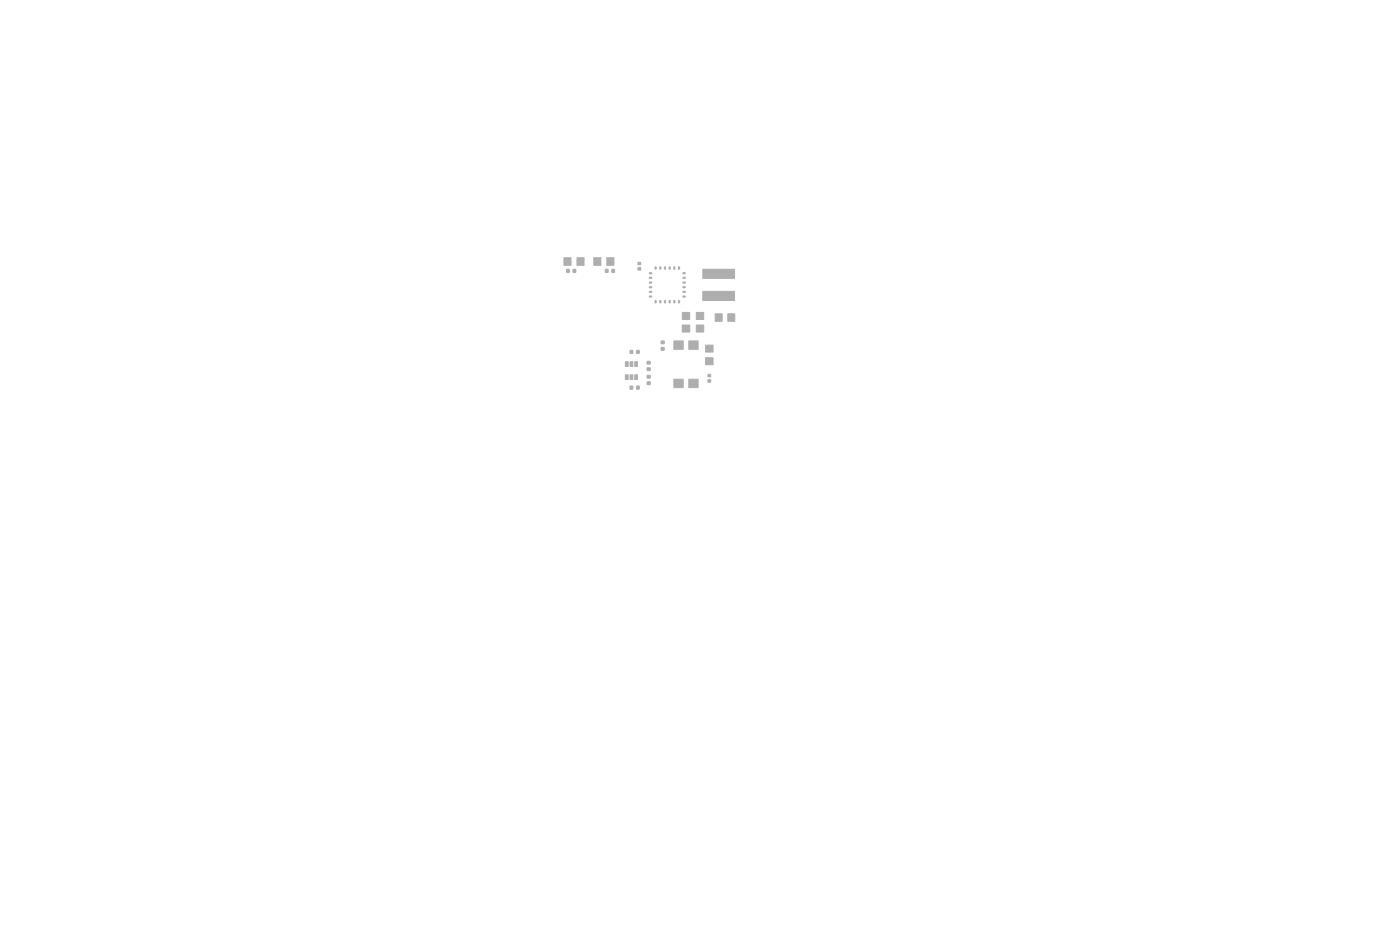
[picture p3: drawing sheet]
<svg xmlns="http://www.w3.org/2000/svg" width="150mm" height="100mm" viewBox="0 0 150 100" stroke-linecap="round" stroke-linejoin="round" font-family="sans-serif">
<g fill="#bbaaa4" stroke="#bbaaa4" stroke-width=".11">
<path d="M60.7 28.8h.3v.4h-.3z"/>
<path d="M61.4 28.8h.3v.4h-.3z"/>
<path d="M78 33.6h.7v.8h-.7z"/>
<path d="M76.6 33.6h.8v.8h-.8z"/>
<path d="M68.2 41.3h.3v.4h-.3z"/>
<path d="M67.5 41.3h.3v.4h-.3z"/>
<path d="M73.8 36.5h1v.9h-1z"/>
<path d="M73.8 40.6h1v.9h-1z"/>
<path d="M72.2 36.5h1v.9h-1z"/>
<path d="M72.2 40.6h1v.9h-1z"/>
<path d="M70.8 37.2h.4v.3h-.4z"/>
<path d="M70.8 36.5h.4v.3h-.4z"/>
<path d="M69.3 40.9h.4v.3h-.4z"/>
<path d="M69.3 40.2h.4v.3h-.4z"/>
<path d="M67 38.7h.3v.5h-.3z"/>
<path d="M67.5 38.7h.3v.5h-.3z"/>
<path d="M68 38.7h.3v.5h-.3z"/>
<path d="M68 40.1h.3v.5h-.3z"/>
<path d="M67.5 40.1h.3v.5h-.3z"/>
<path d="M67 40.1h.3v.5h-.3z"/>
<path d="M75.3 31.2h3.4v1h-3.4z"/>
<path d="M75.3 28.8h3.4v1h-3.4z"/>
<path d="M67.5 37.5h.3v.3h-.3z"/>
<path d="M68.2 37.5h.3v.3h-.3z"/>
<path d="M65 27.6h.8v.8h-.8z"/>
<path d="M63.6 27.6h.8v.8h-.8z"/>
<path d="M69.3 39.4h.4v.3h-.4z"/>
<path d="M69.3 38.7h.4v.3h-.4z"/>
<path d="M74.6 33.5h.8v.7h-.8z"/>
<path d="M74.6 34.8h.8v.8h-.8z"/>
<path d="M75.6 37h.8v.7h-.8z"/>
<path d="M75.6 38.3h.8v.8h-.8z"/>
<path d="M75.8 40.1h.3v.3h-.3z"/>
<path d="M75.8 40.7h.3v.2h-.3z"/>
<path d="M73.1 33.5h.8v.7h-.8z"/>
<path d="M73.1 34.8h.8v.8h-.8z"/>
<path d="M61.8 27.6h.8v.8h-.8z"/>
<path d="M60.4 27.6h.8v.8h-.8z"/>
<path d="M64.9 28.8h.2v.4h-.2z"/>
<path d="M65.6 28.8h.2v.4h-.2z"/>
<path d="M68.3 28.7h.3v.2h-.3z"/>
<path d="M68.3 28.1h.3v.3h-.3z"/>
</g>
<g fill="none" stroke="#bbaaa4" stroke-width=".25">
<path d="M69.6 29.3h.2M69.6 29.8h.2M69.6 30.3h.2M69.6 30.8h.2M69.6 31.3h.2M69.6 31.8h.2M70.2 28.6v.2M70.2 32.2v.2M70.7 28.6v.2M70.7 32.2v.2M71.3 28.6v.2M71.3 32.2v.2"/>
<path d="M71.7 28.6v.2M71.7 32.2v.2M72.3 28.6v.2M72.3 32.2v.2M72.7 28.6v.2M72.7 32.2v.2M73.2 29.3h.2M73.2 29.8h.2M73.2 30.3h.2M73.2 30.8h.2M73.2 31.3h.2M73.2 31.8h.2"/>
</g>
</svg>
